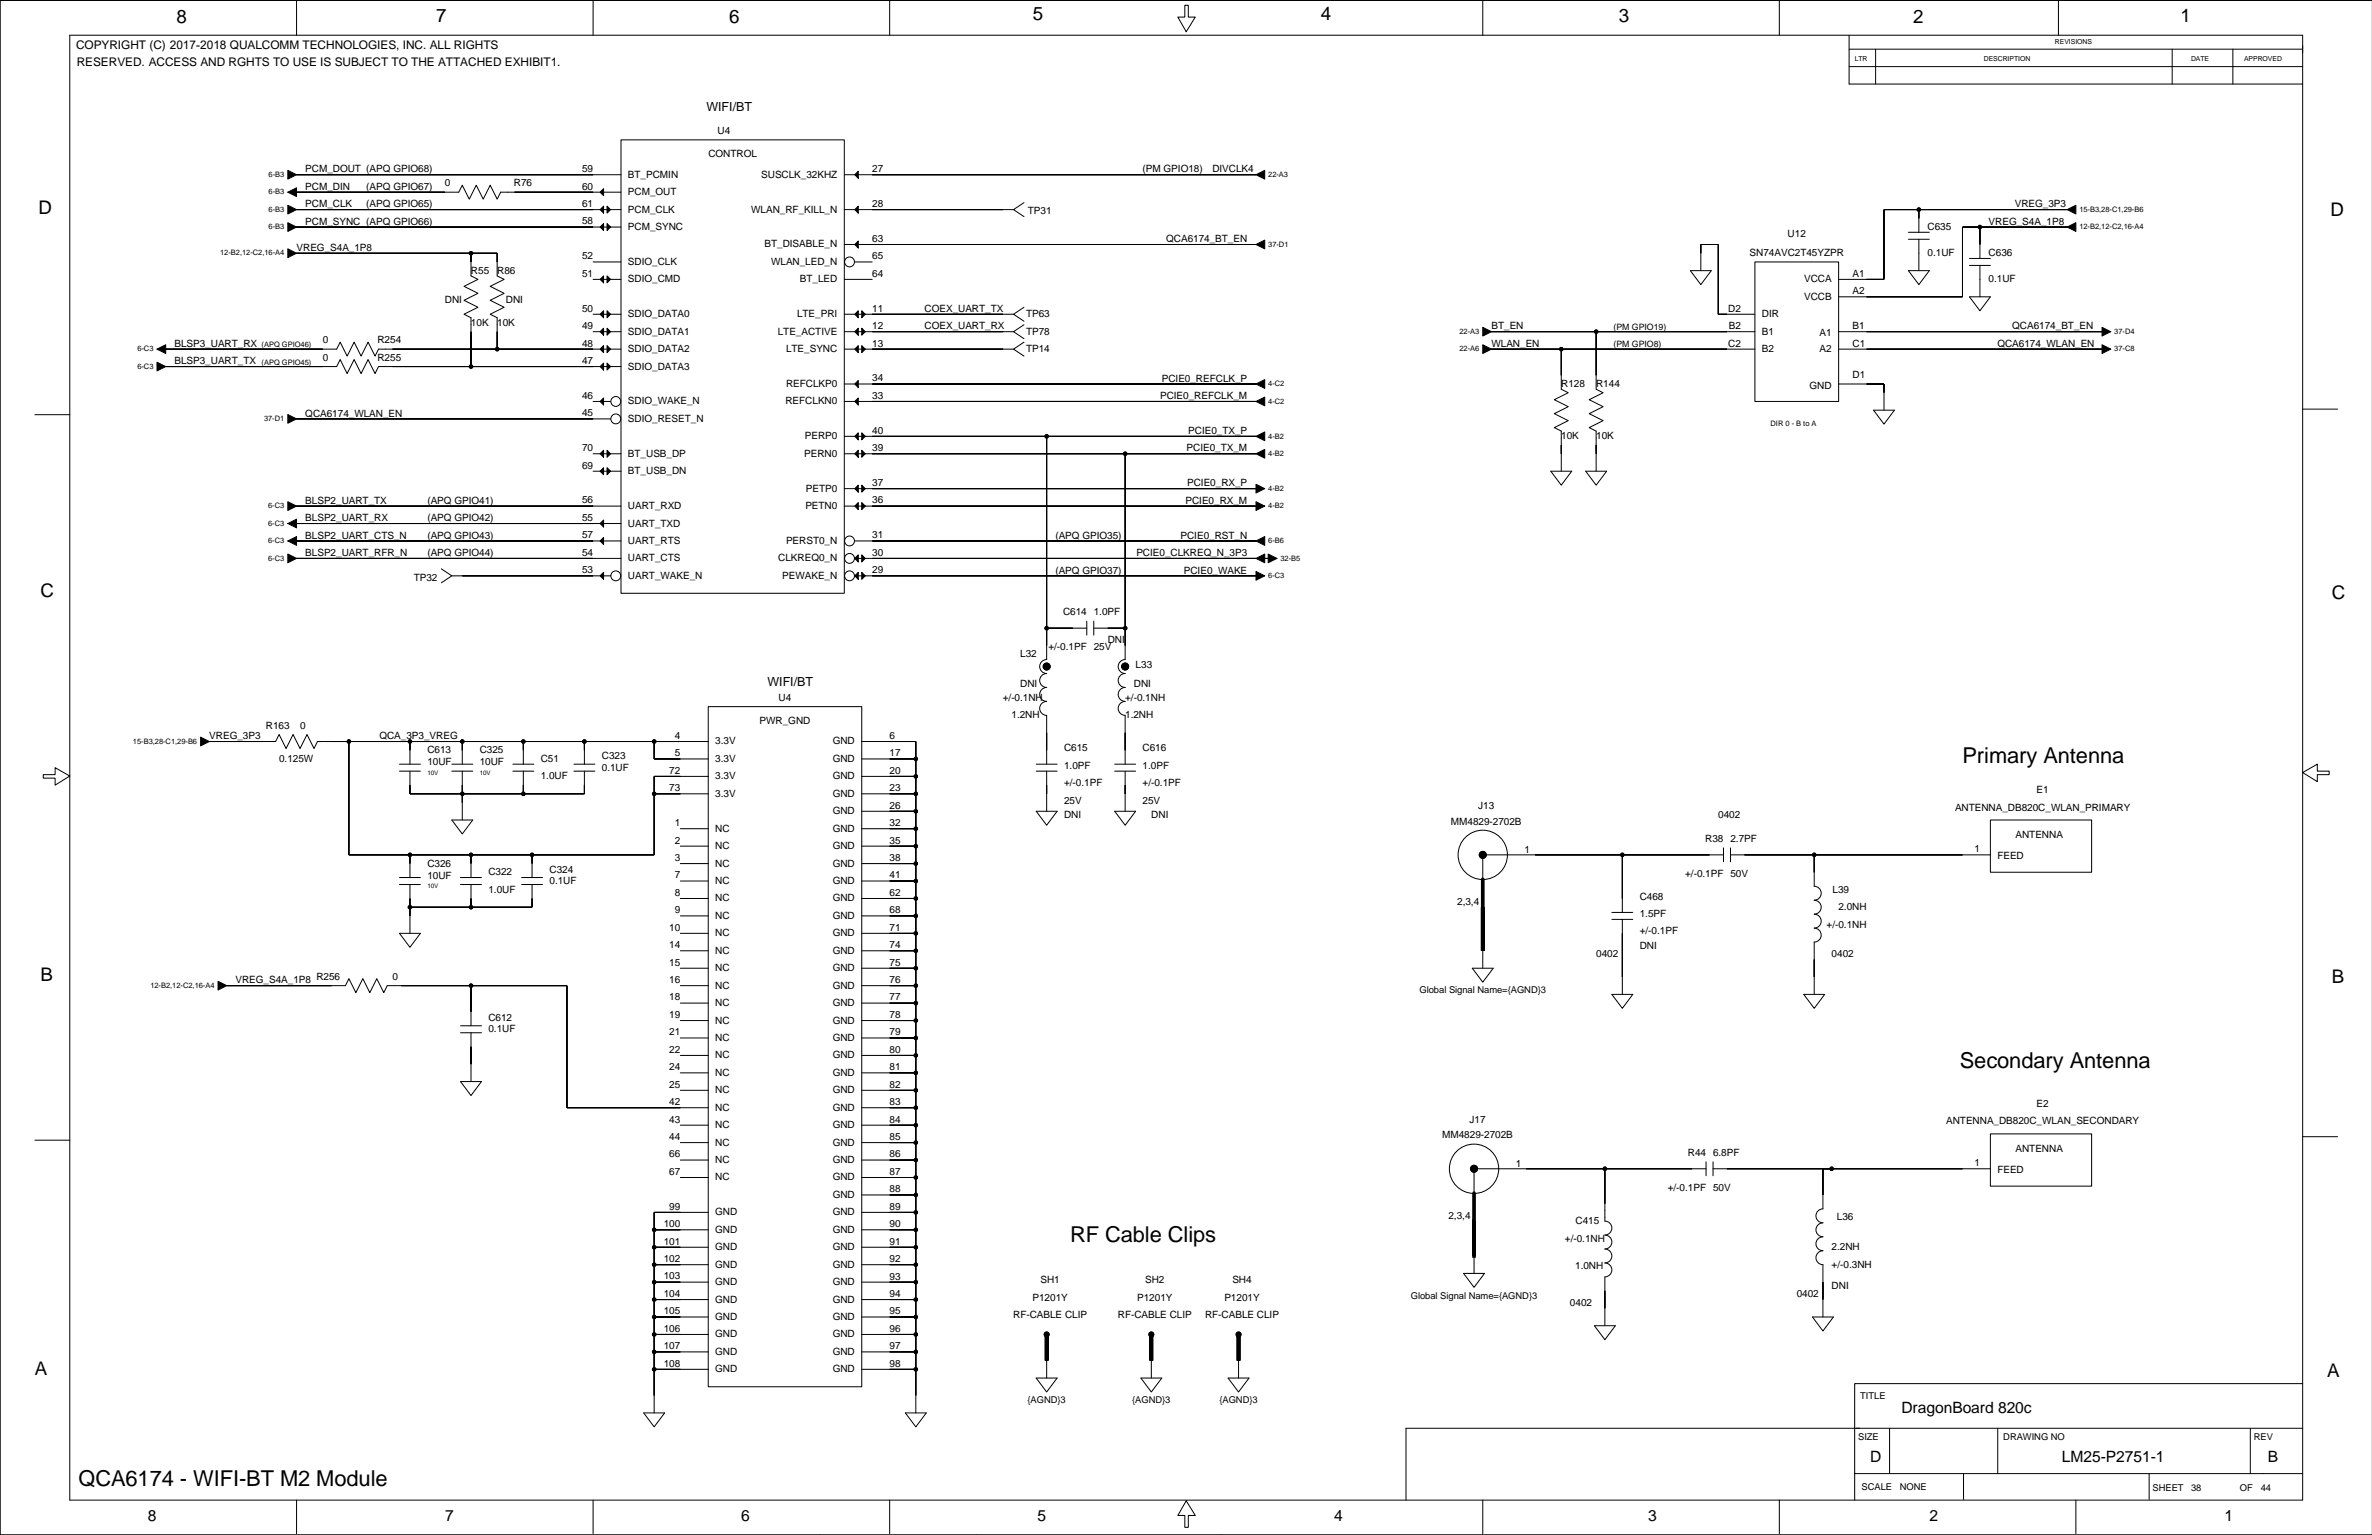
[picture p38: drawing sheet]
<svg xmlns="http://www.w3.org/2000/svg" width="863mm" height="559mm" viewBox="0 0 863 559" stroke-linecap="round" stroke-linejoin="round" font-family="sans-serif">
<defs><g id="words">
<g font-size="8">
<text x="714.2" y="277.7">Primary Antenna</text>
<text x="713.2" y="388.8">Secondary Antenna</text>
<text x="389.5" y="452.2">RF Cable Clips</text>
<text x="28.6" y="541.1">QCA6174 - WIFI-BT M2 Module</text>
</g>
<g font-size="6.8">
<text x="64.2" y="8.2">8</text>
<text x="158.7" y="8">7</text>
<text x="265.4" y="8.2">6</text>
<text x="375.8" y="7.5">5</text>
<text x="480.7" y="7.5">4</text>
<text x="589.1" y="8">3</text>
<text x="696.3" y="8.2">2</text>
<text x="793.6" y="8">1</text>
<text x="14" y="77.8">D</text>
<text x="848.2" y="78.6">D</text>
<text x="14.7" y="217.5">C</text>
<text x="848.7" y="218.2">C</text>
<text x="14.7" y="357.1">B</text>
<text x="848.7" y="357.9">B</text>
<text x="12.7" y="500.6">A</text>
<text x="846.9" y="501.4">A</text>
</g>
<g font-size="5.7">
<text x="692" y="514.3">DragonBoard 820c</text>
<text x="680.6" y="532.1">D</text>
<text x="750.4" y="532.1">LM25-P2751-1</text>
<text x="825.3" y="532.1">B</text>
<text x="53.8" y="553.7">8</text>
<text x="162" y="553.7">7</text>
<text x="269.7" y="553.7">6</text>
<text x="377.6" y="553.7">5</text>
<text x="485.5" y="553.7">4</text>
<text x="599.8" y="553.7">3</text>
<text x="702.1" y="553.7">2</text>
<text x="809.6" y="553.7">1</text>
</g>
<g font-size="4.6">
<text x="257.1" y="40.4">WIFI/BT</text>
<text x="279.3" y="249.9">WIFI/BT</text>
</g>
<g font-size="4.3">
<text x="27.7" y="18">COPYRIGHT (C) 2017-2018 QUALCOMM TECHNOLOGIES, INC. ALL RIGHTS</text>
<text x="27.9" y="24.1">RESERVED. ACCESS AND RGHTS TO USE IS SUBJECT TO THE ATTACHED EXHIBIT1.</text>
</g>
<g font-size="3.6">
<text x="261.2" y="48.8">U4</text>
<text x="257.8" y="57.1">CONTROL</text>
<text x="111.1" y="62.8">PCM_DOUT (APQ GPIO68)</text>
<text x="211.8" y="62.7">59</text>
<text x="228.5" y="64.7">BT_PCMIN</text>
<text x="277" y="64.7">SUSCLK_32KHZ</text>
<text x="317.4" y="62.7">27</text>
<text x="415.8" y="62.8">(PM GPIO18)</text>
<text x="441.2" y="62.8">DIVCLK4</text>
<text x="111.1" y="69.1">PCM_DIN</text>
<text x="133.3" y="69.1">(APQ GPIO67)</text>
<text x="161.9" y="67.9">0</text>
<text x="187" y="67.9">R76</text>
<text x="211.8" y="69">60</text>
<text x="228.5" y="71">PCM_OUT</text>
<text x="111.1" y="75.5">PCM_CLK</text>
<text x="133.3" y="75.5">(APQ GPIO65)</text>
<text x="211.8" y="75.4">61</text>
<text x="228.5" y="77.4">PCM_CLK</text>
<text x="273.4" y="77.4">WLAN_RF_KILL_N</text>
<text x="317.4" y="75.4">28</text>
<text x="733.3" y="75.5">VREG_3P3</text>
<text x="111.1" y="81.8">PCM_SYNC (APQ GPIO66)</text>
<text x="211.8" y="81.7">58</text>
<text x="228.5" y="83.7">PCM_SYNC</text>
<text x="374.1" y="78">TP31</text>
<text x="701.5" y="83.7">C635</text>
<text x="723.7" y="81.8">VREG_S4A_1P8</text>
<text x="317.4" y="88">63</text>
<text x="424.4" y="88.2">QCA6174_BT_EN</text>
<text x="650.6" y="86.3">U12</text>
<text x="107.9" y="91.4">VREG_S4A_1P8</text>
<text x="211.8" y="94.4">52</text>
<text x="278.2" y="90.1">BT_DISABLE_N</text>
<text x="317.4" y="94.4">65</text>
<text x="636.7" y="93.3">SN74AVC2T45YZPR</text>
<text x="701.5" y="93.3">0.1UF</text>
<text x="723.7" y="93.3">C636</text>
<text x="171.4" y="99.6">R55</text>
<text x="180.9" y="99.6">R86</text>
<text x="211.8" y="100.7">51</text>
<text x="228.5" y="96.4">SDIO_CLK</text>
<text x="280.6" y="96.4">WLAN_LED_N</text>
<text x="317.4" y="100.7">64</text>
<text x="674.2" y="100.7">A1</text>
<text x="228.5" y="102.8">SDIO_CMD</text>
<text x="291.1" y="102.8">BT_LED</text>
<text x="656.6" y="102.8">VCCA</text>
<text x="674.2" y="107.1">A2</text>
<text x="723.7" y="102.8">0.1UF</text>
<text x="161.9" y="110.4">DNI</text>
<text x="184.1" y="110.4">DNI</text>
<text x="211.8" y="113.4">50</text>
<text x="317.4" y="113.4">11</text>
<text x="336.5" y="113.6">COEX_UART_TX</text>
<text x="629" y="113.4">D2</text>
<text x="656.6" y="109.1">VCCB</text>
<text x="171.4" y="118.7">10K</text>
<text x="180.9" y="118.7">10K</text>
<text x="211.8" y="119.8">49</text>
<text x="228.5" y="115.5">SDIO_DATA0</text>
<text x="290.1" y="115.5">LTE_PRI</text>
<text x="317.4" y="119.8">12</text>
<text x="336.5" y="119.9">COEX_UART_RX</text>
<text x="373.4" y="115.5">TP63</text>
<text x="542.8" y="119.9">BT_EN</text>
<text x="629.2" y="119.8">B2</text>
<text x="641.2" y="115.5">DIR</text>
<text x="674.2" y="119.8">B1</text>
<text x="732.3" y="119.9">QCA6174_BT_EN</text>
<text x="117.4" y="125">0</text>
<text x="137.4" y="125">R254</text>
<text x="228.5" y="121.8">SDIO_DATA1</text>
<text x="283.1" y="121.8">LTE_ACTIVE</text>
<text x="373.4" y="121.8">TP78</text>
<text x="641.2" y="121.8">B1</text>
<text x="662.2" y="122.4">A1</text>
<text x="63.5" y="126.3">BLSP3_UART_RX</text>
<text x="117.4" y="131.4">0</text>
<text x="137.4" y="131.4">R255</text>
<text x="211.8" y="126.1">48</text>
<text x="228.5" y="128.2">SDIO_DATA2</text>
<text x="286.1" y="128.2">LTE_SYNC</text>
<text x="317.4" y="126.1">13</text>
<text x="373.4" y="128.2">TP14</text>
<text x="542.8" y="126.3">WLAN_EN</text>
<text x="629" y="126.1">C2</text>
<text x="641.2" y="128.2">B2</text>
<text x="662.2" y="128.2">A2</text>
<text x="674.2" y="126.1">C1</text>
<text x="726.9" y="126.3">QCA6174_WLAN_EN</text>
<text x="63.5" y="132.6">BLSP3_UART_TX</text>
<text x="211.8" y="132.5">47</text>
<text x="228.5" y="134.5">SDIO_DATA3</text>
<text x="674.2" y="137.6">D1</text>
<text x="286.1" y="140.9">REFCLKP0</text>
<text x="317.4" y="138.8">34</text>
<text x="422.8" y="139">PCIE0_REFCLK_P</text>
<text x="568.2" y="140.9">R128</text>
<text x="580.9" y="140.9">R144</text>
<text x="658.6" y="141.5">GND</text>
<text x="211.8" y="145.2">46</text>
<text x="228.5" y="147.2">SDIO_WAKE_N</text>
<text x="285.9" y="147.2">REFCLKN0</text>
<text x="317.4" y="145.2">33</text>
<text x="422.2" y="145.3">PCIE0_REFCLK_M</text>
<text x="111.1" y="151.7">QCA6174_WLAN_EN</text>
<text x="211.8" y="151.5">45</text>
<text x="228.5" y="153.6">SDIO_RESET_N</text>
<text x="292.9" y="159.9">PERP0</text>
<text x="317.4" y="157.9">40</text>
<text x="432.4" y="158">PCIE0_TX_P</text>
<text x="568.2" y="159.9">10K</text>
<text x="580.9" y="159.9">10K</text>
<text x="211.8" y="164.2">70</text>
<text x="228.5" y="166.3">BT_USB_DP</text>
<text x="292.7" y="166.3">PERN0</text>
<text x="317.4" y="164.2">39</text>
<text x="431.8" y="164.4">PCIE0_TX_M</text>
<text x="211.8" y="170.6">69</text>
<text x="228.5" y="172.6">BT_USB_DN</text>
<text x="293.3" y="179">PETP0</text>
<text x="317.4" y="176.9">37</text>
<text x="432" y="177.1">PCIE0_RX_P</text>
<text x="111.1" y="183.4">BLSP2_UART_TX</text>
<text x="155.5" y="183.4">(APQ GPIO41)</text>
<text x="211.8" y="183.3">56</text>
<text x="228.5" y="185.3">UART_RXD</text>
<text x="293.1" y="185.3">PETN0</text>
<text x="317.4" y="183.3">36</text>
<text x="431.4" y="183.4">PCIE0_RX_M</text>
<text x="111.1" y="189.8">BLSP2_UART_RX</text>
<text x="155.5" y="189.8">(APQ GPIO42)</text>
<text x="211.8" y="189.6">55</text>
<text x="228.5" y="191.7">UART_TXD</text>
<text x="111.1" y="196.1">BLSP2_UART_CTS_N</text>
<text x="155.5" y="196.1">(APQ GPIO43)</text>
<text x="211.8" y="196">57</text>
<text x="317.4" y="196">31</text>
<text x="384.1" y="196.1">(APQ GPIO35)</text>
<text x="429.6" y="196.1">PCIE0_RST_N</text>
<text x="111.1" y="202.5">BLSP2_UART_RFR_N</text>
<text x="155.5" y="202.5">(APQ GPIO44)</text>
<text x="211.8" y="202.3">54</text>
<text x="228.5" y="198">UART_RTS</text>
<text x="286.1" y="198">PERST0_N</text>
<text x="317.4" y="202.3">30</text>
<text x="413.6" y="202.5">PCIE0_CLKREQ_N_3P3</text>
<text x="211.8" y="208.7">53</text>
<text x="228.5" y="204.4">UART_CTS</text>
<text x="283.2" y="204.4">CLKREQ0_N</text>
<text x="317.4" y="208.7">29</text>
<text x="384.1" y="208.8">(APQ GPIO37)</text>
<text x="430.8" y="208.8">PCIE0_WAKE</text>
<text x="150.6" y="211.3">TP32</text>
<text x="228.5" y="210.7">UART_WAKE_N</text>
<text x="284.7" y="210.7">PEWAKE_N</text>
<text x="386.9" y="224">C614</text>
<text x="398.1" y="224">1.0PF</text>
<text x="371.3" y="239.3">L32</text>
<text x="381.6" y="236.7">+/-0.1PF 25V</text>
<text x="403.1" y="234.2">DNI</text>
<text x="413.3" y="243">L33</text>
<text x="371.3" y="250.1">DNI</text>
<text x="412.7" y="250.1">DNI</text>
<text x="283.4" y="255.2">U4</text>
<text x="364.9" y="255.2">+/-0.1NH</text>
<text x="409.5" y="255.2">+/-0.1NH</text>
<text x="276.4" y="263.4">PWR_GND</text>
<text x="368.1" y="261.5">1.2NH</text>
<text x="409.5" y="261.5">1.2NH</text>
<text x="76.2" y="269.1">VREG_3P3</text>
<text x="96.7" y="265.2">R163</text>
<text x="109.2" y="265.2">0</text>
<text x="138.1" y="269.1">QCA_3P3_VREG</text>
<text x="245.6" y="269">4</text>
<text x="323.8" y="269">6</text>
<text x="155.5" y="274.2">C613</text>
<text x="174.6" y="274.2">C325</text>
<text x="245.6" y="275.3">5</text>
<text x="260.3" y="271">3.3V</text>
<text x="303" y="271">GND</text>
<text x="323.8" y="275.3">17</text>
<text x="387.3" y="273.5">C615</text>
<text x="415.8" y="273.5">C616</text>
<text x="101.6" y="277.4">0.125W</text>
<text x="155.5" y="278.6">10UF</text>
<text x="174.6" y="278.6">10UF</text>
<text x="196.8" y="277.4">C51</text>
<text x="219" y="280.5">0.1UF</text>
<text x="219" y="276.4">C323</text>
<text x="243.6" y="281.7">72</text>
<text x="260.3" y="277.4">3.3V</text>
<text x="303" y="277.4">GND</text>
<text x="323.8" y="281.7">20</text>
<text x="387.3" y="279.8">1.0PF</text>
<text x="415.8" y="279.8">1.0PF</text>
<text x="196.8" y="283.7">1.0UF</text>
<text x="260.3" y="283.7">3.3V</text>
<text x="303" y="283.7">GND</text>
<text x="387.3" y="286.2">+/-0.1PF</text>
<text x="415.8" y="286.2">+/-0.1PF</text>
<text x="243.6" y="288">73</text>
<text x="260.3" y="290.1">3.3V</text>
<text x="303" y="290.1">GND</text>
<text x="323.8" y="288">23</text>
<text x="387.3" y="292.5">25V</text>
<text x="415.8" y="292.5">25V</text>
<text x="741.2" y="288.7">E1</text>
<text x="303" y="296.4">GND</text>
<text x="323.8" y="294.4">26</text>
<text x="387.3" y="297.7">DNI</text>
<text x="419" y="297.7">DNI</text>
<text x="538" y="294.5">J13</text>
<text x="625.3" y="297.7">0402</text>
<text x="711.5" y="295.1">ANTENNA_DB820C_WLAN_PRIMARY</text>
<text x="245.6" y="300.7">1</text>
<text x="260.3" y="302.8">NC</text>
<text x="303" y="302.8">GND</text>
<text x="323.8" y="300.7">32</text>
<text x="528" y="300.2">MM4829-2702B</text>
<text x="733.5" y="305.2">ANTENNA</text>
<text x="245.6" y="307.1">2</text>
<text x="260.3" y="309.1">NC</text>
<text x="303" y="309.1">GND</text>
<text x="323.8" y="307.1">35</text>
<text x="554.9" y="310.4">1</text>
<text x="620.6" y="306.5">R38</text>
<text x="629.8" y="306.5">2.7PF</text>
<text x="718.6" y="310.2">1</text>
<text x="155.5" y="315.5">C326</text>
<text x="200" y="317.6">C324</text>
<text x="245.6" y="313.4">3</text>
<text x="260.3" y="315.5">NC</text>
<text x="303" y="315.5">GND</text>
<text x="323.8" y="313.4">38</text>
<text x="726.9" y="312.9">FEED</text>
<text x="155.5" y="319.9">10UF</text>
<text x="177.8" y="318.6">C322</text>
<text x="200" y="321.8">0.1UF</text>
<text x="245.6" y="319.8">7</text>
<text x="260.3" y="321.8">NC</text>
<text x="303" y="321.8">GND</text>
<text x="323.8" y="319.8">41</text>
<text x="613.3" y="319.2">+/-0.1PF 50V</text>
<text x="177.8" y="325">1.0UF</text>
<text x="245.6" y="326.1">8</text>
<text x="260.3" y="328.2">NC</text>
<text x="303" y="328.2">GND</text>
<text x="323.8" y="326.1">62</text>
<text x="530.3" y="329.4">2,3,4</text>
<text x="596.8" y="327.5">C468</text>
<text x="666.9" y="325">L39</text>
<text x="245.6" y="332.5">9</text>
<text x="260.3" y="334.5">NC</text>
<text x="303" y="334.5">GND</text>
<text x="323.8" y="332.5">68</text>
<text x="596.8" y="333.8">1.5PF</text>
<text x="669.1" y="331.3">2.0NH</text>
<text x="243.6" y="338.8">10</text>
<text x="260.3" y="340.9">NC</text>
<text x="303" y="340.9">GND</text>
<text x="323.8" y="338.8">71</text>
<text x="596.8" y="340.2">+/-0.1PF</text>
<text x="664.7" y="337.7">+/-0.1NH</text>
<text x="243.6" y="345.2">14</text>
<text x="260.3" y="347.2">NC</text>
<text x="303" y="347.2">GND</text>
<text x="323.8" y="345.2">74</text>
<text x="596.8" y="345.3">DNI</text>
<text x="243.6" y="351.5">15</text>
<text x="260.3" y="353.6">NC</text>
<text x="303" y="353.6">GND</text>
<text x="323.8" y="351.5">75</text>
<text x="580.9" y="348.5">0402</text>
<text x="666.6" y="348.5">0402</text>
<text x="85.7" y="358">VREG_S4A_1P8</text>
<text x="115.2" y="356.7">R256</text>
<text x="142.8" y="356.7">0</text>
<text x="243.6" y="357.9">16</text>
<text x="260.3" y="359.9">NC</text>
<text x="303" y="359.9">GND</text>
<text x="323.8" y="357.9">76</text>
<text x="243.6" y="364.2">18</text>
<text x="323.8" y="364.2">77</text>
<text x="177.8" y="371.6">C612</text>
<text x="243.6" y="370.6">19</text>
<text x="260.3" y="366.3">NC</text>
<text x="303" y="366.3">GND</text>
<text x="323.8" y="370.6">78</text>
<text x="177.8" y="375.8">0.1UF</text>
<text x="243.6" y="376.9">21</text>
<text x="260.3" y="372.6">NC</text>
<text x="303" y="372.6">GND</text>
<text x="323.8" y="376.9">79</text>
<text x="243.6" y="383.3">22</text>
<text x="260.3" y="379">NC</text>
<text x="303" y="379">GND</text>
<text x="323.8" y="383.3">80</text>
<text x="243.6" y="389.6">24</text>
<text x="260.3" y="385.3">NC</text>
<text x="303" y="385.3">GND</text>
<text x="323.8" y="389.6">81</text>
<text x="243.6" y="396">25</text>
<text x="260.3" y="391.6">NC</text>
<text x="303" y="391.6">GND</text>
<text x="323.8" y="396">82</text>
<text x="260.3" y="398">NC</text>
<text x="303" y="398">GND</text>
<text x="243.6" y="402.3">42</text>
<text x="260.3" y="404.3">NC</text>
<text x="303" y="404.3">GND</text>
<text x="323.8" y="402.3">83</text>
<text x="741.2" y="403">E2</text>
<text x="243.6" y="408.7">43</text>
<text x="260.3" y="410.7">NC</text>
<text x="303" y="410.7">GND</text>
<text x="323.8" y="408.6">84</text>
<text x="534.8" y="408.8">J17</text>
<text x="708.3" y="409.4">ANTENNA_DB820C_WLAN_SECONDARY</text>
<text x="243.6" y="415">44</text>
<text x="260.3" y="417">NC</text>
<text x="303" y="417">GND</text>
<text x="323.8" y="415">85</text>
<text x="524.9" y="414.4">MM4829-2702B</text>
<text x="733.5" y="419.5">ANTENNA</text>
<text x="243.6" y="421.3">66</text>
<text x="260.3" y="423.4">NC</text>
<text x="303" y="423.4">GND</text>
<text x="323.8" y="421.3">86</text>
<text x="551.7" y="424.7">1</text>
<text x="614.3" y="420.8">R44</text>
<text x="623.4" y="420.8">6.8PF</text>
<text x="718.6" y="424.5">1</text>
<text x="243.6" y="427.7">67</text>
<text x="260.3" y="429.7">NC</text>
<text x="303" y="429.7">GND</text>
<text x="323.8" y="427.7">87</text>
<text x="726.9" y="427.1">FEED</text>
<text x="303" y="436.1">GND</text>
<text x="323.8" y="434">88</text>
<text x="606.9" y="433.5">+/-0.1PF 50V</text>
<text x="243.6" y="440.4">99</text>
<text x="260.3" y="442.4">GND</text>
<text x="303" y="442.4">GND</text>
<text x="323.8" y="440.4">89</text>
<text x="527.1" y="443.7">2,3,4</text>
<text x="241.6" y="446.7">100</text>
<text x="260.3" y="448.8">GND</text>
<text x="303" y="448.8">GND</text>
<text x="323.8" y="446.7">90</text>
<text x="573.4" y="445.6">C415</text>
<text x="668.5" y="444.3">L36</text>
<text x="241.6" y="453.1">101</text>
<text x="260.3" y="455.1">GND</text>
<text x="303" y="455.1">GND</text>
<text x="323.8" y="453.1">91</text>
<text x="569.5" y="452">+/-0.1NH</text>
<text x="666.6" y="455.1">2.2NH</text>
<text x="241.6" y="459.4">102</text>
<text x="260.3" y="461.5">GND</text>
<text x="303" y="461.5">GND</text>
<text x="323.8" y="459.4">92</text>
<text x="666.6" y="461.5">+/-0.3NH</text>
<text x="241.6" y="465.8">103</text>
<text x="260.3" y="467.8">GND</text>
<text x="303" y="467.8">GND</text>
<text x="323.8" y="465.8">93</text>
<text x="378.7" y="467.1">SH1</text>
<text x="416.8" y="467.1">SH2</text>
<text x="448.5" y="467.1">SH4</text>
<text x="573.3" y="462">1.0NH</text>
<text x="241.6" y="472.1">104</text>
<text x="323.8" y="472.1">94</text>
<text x="375.8" y="473.5">P1201Y</text>
<text x="413.8" y="473.5">P1201Y</text>
<text x="445.6" y="473.5">P1201Y</text>
<text x="653.9" y="472.3">0402</text>
<text x="666.6" y="469.1">DNI</text>
<text x="241.6" y="478.5">105</text>
<text x="260.3" y="474.2">GND</text>
<text x="303" y="474.2">GND</text>
<text x="323.8" y="478.5">95</text>
<text x="368.7" y="479.8">RF-CABLE CLIP</text>
<text x="406.8" y="479.8">RF-CABLE CLIP</text>
<text x="438.6" y="479.8">RF-CABLE CLIP</text>
<text x="571.4" y="475.4">0402</text>
<text x="241.6" y="484.8">106</text>
<text x="260.3" y="480.5">GND</text>
<text x="303" y="480.5">GND</text>
<text x="323.8" y="484.8">96</text>
<text x="241.6" y="491.2">107</text>
<text x="260.3" y="486.9">GND</text>
<text x="303" y="486.9">GND</text>
<text x="323.8" y="491.2">97</text>
<text x="241.6" y="497.5">108</text>
<text x="260.3" y="493.2">GND</text>
<text x="303" y="493.2">GND</text>
<text x="323.8" y="497.5">98</text>
<text x="260.3" y="499.6">GND</text>
<text x="303" y="499.6">GND</text>
</g>
<g font-size="3.4">
<text x="516.6" y="361.6">Global Signal Name={AGND}3</text>
<text x="513.4" y="472.7">Global Signal Name={AGND}3</text>
<text x="677" y="509.3">TITLE</text>
<text x="373.9" y="510.8">{AGND}3</text>
<text x="412" y="510.8">{AGND}3</text>
<text x="443.8" y="510.8">{AGND}3</text>
<text x="676.2" y="524.3">SIZE</text>
<text x="729.1" y="524.3">DRAWING NO</text>
<text x="820.2" y="524.3">REV</text>
<text x="677.5" y="542.6">SCALE</text>
<text x="691.4" y="542.6">NONE</text>
<text x="783.4" y="542.8">SHEET</text>
<text x="797.4" y="542.8">38</text>
<text x="815.2" y="542.8">OF</text>
<text x="822.8" y="542.8">44</text>
</g>
<g font-size="3.2">
<text x="587.2" y="120">(PM GPIO19)</text>
<text x="587.2" y="126.4">(PM GPIO8)</text>
</g>
<g font-size="2.7">
<text x="97.8" y="64.4">6-B3</text>
<text x="461.5" y="64.4">22-A3</text>
<text x="97.8" y="70.8">6-B3</text>
<text x="97.8" y="77.1">6-B3</text>
<text x="756.7" y="77.1">15-B3,28-C1,29-B6</text>
<text x="97.8" y="83.5">6-B3</text>
<text x="756.7" y="83.5">12-B2,12-C2,16-A4</text>
<text x="461.5" y="89.8">37-D1</text>
<text x="80.1" y="93">12-B2,12-C2,16-A4</text>
<text x="531.1" y="121.6">22-A3</text>
<text x="769.4" y="121.6">37-D4</text>
<text x="50" y="127.9">6-C3</text>
<text x="95.2" y="126.5">(APQ GPIO46)</text>
<text x="531.1" y="127.9">22-A6</text>
<text x="769.4" y="127.9">37-C8</text>
<text x="50" y="134.3">6-C3</text>
<text x="95.2" y="132.8">(APQ GPIO45)</text>
<text x="461.5" y="140.6">4-C2</text>
<text x="461.5" y="147">4-C2</text>
<text x="96.1" y="153.3">37-D1</text>
<text x="644.4" y="155">DIR 0 - B to A</text>
<text x="461.5" y="159.7">4-B2</text>
<text x="461.5" y="166">4-B2</text>
<text x="461.5" y="178.7">4-B2</text>
<text x="97.6" y="185">6-C3</text>
<text x="461.5" y="185">4-B2</text>
<text x="97.6" y="191.4">6-C3</text>
<text x="97.6" y="197.7">6-C3</text>
<text x="461.5" y="197.7">6-B6</text>
<text x="97.6" y="204.1">6-C3</text>
<text x="466" y="204.1">32-B5</text>
<text x="461.5" y="210.4">6-C3</text>
<text x="48.4" y="270.8">15-B3,28-C1,29-B6</text>
<text x="54.7" y="359.6">12-B2,12-C2,16-A4</text>
</g>
<g font-size="2.5">
<text x="747.9" y="16.1">REVISIONS</text>
<text x="675" y="22.2">LTR</text>
<text x="722" y="22.2">DESCRIPTION</text>
<text x="797.4" y="22.2">DATE</text>
<text x="816.7" y="22.2">APPROVED</text>
</g>
<g font-size="2.3">
<text x="155.5" y="282.1">10V</text>
<text x="174.6" y="282.1">10V</text>
<text x="155.5" y="323.4">10V</text>
</g>
</g></defs>
<g fill="none" stroke="#000" stroke-width=".36">
<path d="M0 .1h863.3h-863.3v558.7zM25.4 12.8h812.6v533.3h-812.6zM107.9 .1v12.7M215.9 .1v12.7M323.8 .1v12.7M431.2 1.9h1.3v4.3h2.5l-3.3 5.4-3-5.4h2.5zM539.6 .1v12.7M647.6 .1v12.7M672.9 12.8v17.8h165.1M672.9 17.9h165.1M682.6 17.9v12.7M749.1 .1v12.7"/>
<path d="M790.5 17.9v12.7M812.6 17.9v12.7M672.9 24.3h165.1M226 50.9h81.3v165.1h-81.3zM107.9 63.6h.1M107.9 70h.1M107.9 76.3h.1M107.9 70h59.1l1.2-2.6 2.6 5.1 2.5-5.1 2.6 5.1 2.5-5.1 2.5 5.1 1.3-2.5h43.8M107.9 63.6h118.1M107.9 76.3h118.1M307.3 63.6h149.8M307.3 76.3h61.6"/>
<path d="M372.7 73.8l-3.8 2.5 3.8 2.5M457.1 63.6h.1M698.3 76.3v8.3M752.3 76.3h.1M752.3 76.3h-66.7v25.4h-16.5M107.9 82.7h.1M107.9 92.2h.1M107.9 92.2h73v8.2l2.6 1.3-5.1 2.5 5.1 2.6-5.1 2.5 5.1 2.6-5.1 2.5 2.5 1.3v11.4M107.9 82.7h118.1M171.4 92.2v8.2l2.6 1.3-5.1 2.5 5.1 2.6-5.1 2.5 5.1 2.6-5.1 2.5 2.5 1.3v17.7M215.9 95.4h10.1M307.3 89h149.8"/>
<path d="M311.1 95.4h6.3M457.1 89h.1M615.2 98.5h7.6l-3.8 5.1zM619 98.5v-9.5h6.3v25.4h13.4M638.7 95.4h30.4v50.7h-30.4zM694.5 98.5h7.6l-3.8 5.1zM694.5 87.1h7.6M694.5 84.6h7.6M698.3 92.2h.1M698.3 87.1v11.4M716.8 96.6h7.6M716.8 94.1h7.6"/>
<path d="M720.6 82.7v11.4M720.6 96.6v11.5M752.3 82.7h.1M752.3 82.7h-38.1v25.4h-45.1M215.9 101.7h10.1M215.9 114.4h10.1M307.3 101.7h10.1M307.3 114.4h61.6M372.7 111.9l-3.8 2.5 3.8 2.5M372.7 118.2l-3.8 2.5 3.8 2.6M716.8 108.1h7.6l-3.8 5zM720.6 101.7h.1"/>
<path d="M60.3 133.4h.1M60.3 127.1h.1M60.3 127.1h62.2l1.3-2.5 2.5 5 2.6-5 2.5 5 2.6-5 2.5 5 1.3-2.5h88.2M60.3 133.4h62.2l1.3-2.5 2.5 5.1 2.6-5.1 2.5 5.1 2.6-5.1 2.5 5.1 1.3-2.6h88.2M215.9 120.7h10.1M307.3 127.1h61.6M307.3 139.8h149.8M307.3 120.7h61.6M372.7 124.6l-3.8 2.5 3.8 2.5M457.1 139.8h.1M542.8 120.7h95.9M542.8 120.7h.1"/>
<path d="M542.8 127.1h.1M542.8 127.1h95.9M568.2 127.1v14.6l2.5 1.3-5 2.5 5 2.5-5 2.6 5 2.5-5 2.6 2.5 1.2v14.6M580.9 120.7v21l2.5 1.3-5 2.5 5 2.5-5 2.6 5 2.5-5 2.6 2.5 1.2v14.6M669.1 127.1h95.9M669.1 139.8h16.5v9.5M669.1 120.7h95.9M765 127.1h.1M765 120.7h.1M12.7 151h12.7M107.9 152.5h.1M107.9 152.5h114.3"/>
<path d="M215.9 146.1h6.3M307.3 158.8h149.8M307.3 146.1h149.8M380.9 158.8v81.3a2.54 2.54 0 0 0-2.5 2.5 2.54 2.54 0 0 0 2.5 2.6 2.54 2.54 0 0 0-2.5 2.5 2.54 2.54 0 0 0 2.5 2.6 2.54 2.54 0 0 0-2.5 2.5 2.54 2.54 0 0 0 2.5 2.5 2.54 2.54 0 0 0-2.5 2.6 2.54 2.54 0 0 0 2.5 2.5v17.8M457.1 158.8h.1M457.1 146.1h.1M681.8 149.3h7.7l-3.9 5.1zM838 148.9h12.7M215.9 165.2h10.1M215.9 171.5h10.1M307.3 177.9h149.8M307.3 165.2h149.8"/>
<path d="M409.5 165.2v74.9a2.54 2.54 0 0 0-2.6 2.5 2.54 2.54 0 0 0 2.6 2.6 2.54 2.54 0 0 0-2.6 2.5 2.54 2.54 0 0 0 2.6 2.6 2.54 2.54 0 0 0-2.6 2.5 2.54 2.54 0 0 0 2.6 2.5 2.54 2.54 0 0 0-2.6 2.6 2.54 2.54 0 0 0 2.6 2.5v17.8M457.1 165.2h.1M457.1 177.9h.1M564.4 171.5h7.6l-3.8 5.1zM577.1 171.5h7.6l-3.8 5.1zM107.9 196.9h.1M107.9 190.6h.1M107.9 184.2h.1M107.9 184.2h118.1M107.9 196.9h118.1M107.9 190.6h118.1M307.3 184.2h149.8"/>
<path d="M311.1 196.9h146M457.1 196.9h.1M457.1 184.2h.1M107.9 203.3h.1M107.9 203.3h118.1M160.6 207.1l3.8 2.5-3.8 2.6M164.4 209.6h57.9M311.1 209.6h146M311.1 203.3h146M457.1 209.6h.1M457.1 203.3h.1M458.4 203.3h3.1"/>
<path d="M380.9 228.7h14.6M395.5 226.1v5.1M398.1 228.7h11.4M398.1 226.1v5.1M257.8 257.2h55.8v247.6h-55.8zM76.2 269.9h24.1l1.3-2.5 2.5 5.1 2.6-5.1 2.5 5.1 2.5-5.1 2.6 5.1 1.2-2.6h142.3M76.2 269.9h.1M127 269.9v41.3h111.1v-28.6h19.7M145.4 278.2h7.6M149.2 269.9v8.3M164.4 278.2h7.6M168.2 269.9v8.3"/>
<path d="M186.6 278.2h7.7M190.5 269.9v8.3M208.9 278.2h7.6M212.7 269.9v8.3M238.1 269.9v6.4h19.7M313.6 269.9h19.7v244.5M313.6 276.3h19.7M377.1 278.2h7.6M405.7 278.2h7.6M15.7 282h4.4v-2.5l5.3 3-5.3 3.3v-2.5h-4.4zM145.4 280.7h7.6M149.2 280.7v8.3h63.5v-8.3"/>
<path d="M164.4 298.5h7.6l-3.8 5.1zM164.4 280.7h7.6M168.2 280.7v17.8M186.6 280.7h7.7M190.5 280.7v8.3M208.9 280.7h7.6M238.1 289h19.7M313.6 295.3h19.7M313.6 282.6h19.7M313.6 289h19.7M377.1 295.3h7.6l-3.8 5.1zM377.1 280.7h7.6"/>
<path d="M380.9 280.7v14.6M405.7 295.3h7.6l-3.8 5.1zM405.7 280.7h7.6M409.5 280.7v14.6M724.4 298.5h36.8v19h-36.8zM838 281.2l5.3-3v2.5h4.4v1.3h-4.4v2.5zM145.4 319.5h7.6M149.2 311.2v8.3M167.6 319.5h7.6M171.4 311.2v8.3M189.8 319.5h7.6M193.6 311.2v8.3"/>
<path d="M247.6 301.7h10.2M247.6 308h10.2M247.6 314.4h10.2M313.6 301.7h19.7M313.6 308h19.7M313.6 314.4h19.7M539.6 311.2v8.9M540.9 311.2h86.3M590.4 311.2v21M627.2 308.7v5M629.8 311.2h94.6M629.8 308.7v5"/>
<path d="M660.2 311.2v11.4a2.54 2.54 0 0 1 2.6 2.6 2.54 2.54 0 0 1-2.6 2.5 2.54 2.54 0 0 1 2.6 2.6 2.54 2.54 0 0 1-2.6 2.5 2.54 2.54 0 0 1 2.6 2.5 2.54 2.54 0 0 1-2.6 2.6 2.54 2.54 0 0 1 2.6 2.5 2.54 2.54 0 0 1-2.6 2.5v19.1M145.4 339.8h7.6l-3.8 5.1zM145.4 322h7.6M149.2 322v17.8M167.6 322h7.6M171.4 322v8.3M189.8 322h7.6M193.6 322v8.3h-44.4M247.6 320.7h10.2M247.6 327.1h10.2M247.6 333.4h10.2M247.6 339.8h10.2"/>
<path d="M313.6 320.7h19.7M313.6 327.1h19.7M313.6 333.4h19.7M313.6 339.8h19.7M586.6 334.7h7.6M586.6 332.2h7.6M590.4 334.7v27.3M82.5 358.8h43.2l1.3-2.5 2.5 5.1 2.6-5.1 2.5 5.1 2.5-5.1 2.6 5.1 1.2-2.6h65.4v44.5h51.5M82.5 358.8h.1M171.4 358.8v14.6M247.6 346.1h10.2M247.6 352.5h10.2"/>
<path d="M247.6 358.8h10.2M313.6 346.1h19.7M313.6 352.5h19.7M313.6 358.8h19.7M535.8 352.5h7.6l-3.8 5.1zM539.6 346.1v6.4M167.6 376h7.6M167.6 373.4h7.6M171.4 376v17.7M247.6 365.2h10.2M247.6 371.5h10.2M247.6 377.9h10.2"/>
<path d="M313.6 365.2h19.7M313.6 371.5h19.7M313.6 377.9h19.7M586.6 362h7.6l-3.8 5.1zM656.4 362h7.7l-3.9 5.1zM167.6 393.7h7.6l-3.8 5.1zM247.6 396.9h10.2M247.6 384.2h10.2M247.6 390.6h10.2M313.6 396.9h19.7M313.6 384.2h19.7M313.6 390.6h19.7"/>
<path d="M12.7 415.1h12.7M247.6 409.6h10.2M247.6 416h10.2M313.6 403.3h19.7M313.6 409.6h19.7M313.6 416h19.7M724.4 412.8h36.8v19h-36.8zM838 413.8h12.7M247.6 422.3h10.2M247.6 428.7h10.2M313.6 422.3h19.7M313.6 428.7h19.7"/>
<path d="M313.6 435h19.7M536.5 425.5v8.9M537.7 425.5h83.2M584.1 425.5v19a2.54 2.54 0 0 1 2.5 2.6 2.54 2.54 0 0 1-2.5 2.5 2.54 2.54 0 0 1 2.5 2.5 2.54 2.54 0 0 1-2.5 2.6 2.54 2.54 0 0 1 2.5 2.5 2.54 2.54 0 0 1-2.5 2.6 2.54 2.54 0 0 1 2.5 2.5 2.54 2.54 0 0 1-2.5 2.5v17.8M620.9 422.9v5.1M623.4 425.5h101M623.4 422.9v5.1M663.4 425.5v14.6a2.54 2.54 0 0 0-2.5 2.5 2.54 2.54 0 0 0 2.5 2.6 2.54 2.54 0 0 0-2.5 2.5 2.54 2.54 0 0 0 2.5 2.5 2.54 2.54 0 0 0-2.5 2.6 2.54 2.54 0 0 0 2.5 2.5 2.54 2.54 0 0 0-2.5 2.6 2.54 2.54 0 0 0 2.5 2.5v19M238.1 447.7h19.7M238.1 454h19.7M257.8 441.4h-19.7v73M313.6 441.4h19.7"/>
<path d="M313.6 447.7h19.7M313.6 454h19.7M536.5 457.2v6.4M238.1 460.4h19.7M238.1 466.7h19.7M238.1 473.1h19.7M238.1 479.4h19.7M313.6 460.4h19.7M313.6 466.7h19.7M313.6 473.1h19.7M313.6 479.4h19.7M532.6 463.6h7.7l-3.8 5.1z"/>
<path d="M659.6 479.4h7.6l-3.8 5.1zM238.1 498.5h19.7M238.1 485.8h19.7M238.1 492.1h19.7M313.6 498.5h19.7M313.6 485.8h19.7M313.6 492.1h19.7M380.9 485.8h.1M380.9 485.8v1.3M380.9 495.3v6.4M419 485.8h.1M419 485.8v1.3"/>
<path d="M419 495.3v6.4M450.7 485.8h.1M450.7 485.8v1.3M450.7 495.3v6.4M580.3 482.6h7.6l-3.8 5.1zM234.3 514.4h7.6l-3.8 5zM329.5 514.4h7.6l-3.8 5zM377.1 501.7h7.6l-3.8 5zM415.2 501.7h7.6l-3.8 5zM446.9 501.7h7.7l-3.9 5zM687.7 519.9v16.6M727 519.9v16.6"/>
<path d="M819 519.9v16.6M838 503.7h-163v42.4M838 519.9h-326.3v26.2M675 536.5h163M714.6 536.5v9.3M782.1 536.5v9.3M0 558.8h863.3M107.9 546.1v12.2M215.9 546.1v12.2M298.4 558.8h.1M323.8 546.1v12.2M355.5 558.8h.1"/>
<path d="M431.7 546.4l3.3 5.3h-2.5v4.3h-1.3v-4.3h-2.5zM444.4 558.8h.1M539.6 546.1v12.2M539.6 558.8h.1M647.6 546.1v12.2M755.5 546.1v12.2"/>
<circle cx="698.3" cy="76.3" r=".63"/>
<circle cx="171.4" cy="92.2" r=".63"/>
<circle cx="309.2" cy="95.4" r="1.8"/>
<circle cx="720.6" cy="82.7" r=".63"/>
<circle cx="171.4" cy="133.4" r=".63"/>
<circle cx="180.9" cy="127.1" r=".63"/>
<circle cx="568.2" cy="127.1" r=".63"/>
<circle cx="580.9" cy="120.7" r=".63"/>
<circle cx="224.1" cy="152.5" r="1.8"/>
<circle cx="224.1" cy="146.1" r="1.8"/>
<circle cx="380.9" cy="158.8" r=".63"/>
<circle cx="409.5" cy="165.2" r=".63"/>
<circle cx="309.2" cy="196.9" r="1.8"/>
<circle cx="224.1" cy="209.6" r="1.8"/>
<circle cx="309.2" cy="203.3" r="1.8"/>
<circle cx="309.2" cy="209.6" r="1.8"/>
<circle cx="380.9" cy="228.7" r=".63"/>
<circle cx="409.5" cy="228.7" r=".63"/>
<circle cx="380.9" cy="242.6" r="1.27"/>
<circle cx="409.5" cy="242.6" r="1.27"/>
<circle cx="127" cy="269.9" r=".63"/>
<circle cx="149.2" cy="269.9" r=".63"/>
<circle cx="168.2" cy="269.9" r=".63"/>
<circle cx="190.5" cy="269.9" r=".63"/>
<circle cx="212.7" cy="269.9" r=".63"/>
<circle cx="238.1" cy="269.9" r=".63"/>
<circle cx="333.3" cy="276.3" r=".63"/>
<circle cx="168.2" cy="289" r=".63"/>
<circle cx="190.5" cy="289" r=".63"/>
<circle cx="238.1" cy="289" r=".63"/>
<circle cx="333.3" cy="295.3" r=".63"/>
<circle cx="333.3" cy="282.6" r=".63"/>
<circle cx="333.3" cy="289" r=".63"/>
<circle cx="149.2" cy="311.2" r=".63"/>
<circle cx="171.4" cy="311.2" r=".63"/>
<circle cx="193.6" cy="311.2" r=".63"/>
<circle cx="333.3" cy="301.7" r=".63"/>
<circle cx="333.3" cy="314.4" r=".63"/>
<circle cx="333.3" cy="308" r=".63"/>
<circle cx="539.6" cy="311.2" r="9"/>
<circle cx="539.6" cy="311.2" r="1.27"/>
<circle cx="590.4" cy="311.2" r=".63"/>
<circle cx="660.2" cy="311.2" r=".63"/>
<circle cx="149.2" cy="330.3" r=".63"/>
<circle cx="171.4" cy="330.3" r=".63"/>
<circle cx="333.3" cy="320.7" r=".63"/>
<circle cx="333.3" cy="333.4" r=".63"/>
<circle cx="333.3" cy="327.1" r=".63"/>
<circle cx="333.3" cy="339.8" r=".63"/>
<circle cx="171.4" cy="358.8" r=".63"/>
<circle cx="333.3" cy="346.1" r=".63"/>
<circle cx="333.3" cy="352.5" r=".63"/>
<circle cx="333.3" cy="358.8" r=".63"/>
<circle cx="333.3" cy="371.5" r=".63"/>
<circle cx="333.3" cy="377.9" r=".63"/>
<circle cx="333.3" cy="365.2" r=".63"/>
<circle cx="333.3" cy="390.6" r=".63"/>
<circle cx="333.3" cy="384.2" r=".63"/>
<circle cx="333.3" cy="396.9" r=".63"/>
<circle cx="333.3" cy="416" r=".63"/>
<circle cx="333.3" cy="403.3" r=".63"/>
<circle cx="333.3" cy="409.6" r=".63"/>
<circle cx="333.3" cy="435" r=".63"/>
<circle cx="333.3" cy="428.7" r=".63"/>
<circle cx="333.3" cy="422.3" r=".63"/>
<circle cx="536.5" cy="425.5" r="9"/>
<circle cx="536.5" cy="425.5" r="1.27"/>
<circle cx="584.1" cy="425.5" r=".63"/>
<circle cx="666.6" cy="425.5" r=".63"/>
<circle cx="238.1" cy="454" r=".63"/>
<circle cx="238.1" cy="447.7" r=".63"/>
<circle cx="333.3" cy="447.7" r=".63"/>
<circle cx="333.3" cy="454" r=".63"/>
<circle cx="333.3" cy="441.4" r=".63"/>
<circle cx="238.1" cy="460.4" r=".63"/>
<circle cx="238.1" cy="473.1" r=".63"/>
<circle cx="238.1" cy="479.4" r=".63"/>
<circle cx="238.1" cy="466.7" r=".63"/>
<circle cx="333.3" cy="460.4" r=".63"/>
<circle cx="333.3" cy="473.1" r=".63"/>
<circle cx="333.3" cy="466.7" r=".63"/>
<circle cx="333.3" cy="479.4" r=".63"/>
<circle cx="238.1" cy="492.1" r=".63"/>
<circle cx="238.1" cy="498.5" r=".63"/>
<circle cx="238.1" cy="485.8" r=".63"/>
<circle cx="333.3" cy="492.1" r=".63"/>
<circle cx="333.3" cy="498.5" r=".63"/>
<circle cx="333.3" cy="485.8" r=".63"/>
<circle cx="380.9" cy="485.8" r=".9"/>
<circle cx="419" cy="485.8" r=".9"/>
<circle cx="450.7" cy="485.8" r=".9"/>
</g>
<g fill="#000" stroke="#000" stroke-width=".36">
<path d="M104.8 70l3.1-1.6v3.1z" fill-rule="evenodd"/>
<path d="M104.8 62l3.1 1.6-3.1 1.6z" fill-rule="evenodd"/>
<path d="M104.8 74.7l3.1 1.6-3.1 1.6z" fill-rule="evenodd"/>
<path d="M107.9 70h54z" fill-rule="evenodd"/>
<path d="M107.9 76.3h108z" fill-rule="evenodd"/>
<path d="M107.9 63.6h108z" fill-rule="evenodd"/>
<path d="M187.3 70h28.6z" fill-rule="evenodd"/>
<path d="M219.7 75v2.6l-1.3-1.3z" fill-rule="evenodd"/>
<path d="M219.7 68.7v2.5l-1.3-1.2z" fill-rule="evenodd"/>
<path d="M220.9 75l1.3 1.3-1.3 1.3z" fill-rule="evenodd"/>
<path d="M312.3 62.3v2.6l-1.2-1.3z" fill-rule="evenodd"/>
<path d="M312.3 75v2.6l-1.2-1.3z" fill-rule="evenodd"/>
<path d="M317.4 76.3h47.6z" fill-rule="evenodd"/>
<path d="M317.4 63.6h139.7z" fill-rule="evenodd"/>
<path d="M457.1 63.6l3.2-1.6v3.2z" fill-rule="evenodd"/>
<path d="M685.6 76.3v25.4z" fill-rule="evenodd"/>
<path d="M685.6 76.3h12.7z" fill-rule="evenodd"/>
<path d="M698.3 76.3v3.2z" fill-rule="evenodd"/>
<path d="M698.3 76.3h54z" fill-rule="evenodd"/>
<path d="M752.3 76.3l3.2-1.6v3.2z" fill-rule="evenodd"/>
<path d="M104.8 81.1l3.1 1.6-3.1 1.5z" fill-rule="evenodd"/>
<path d="M104.8 90.6l3.1 1.6-3.1 1.6z" fill-rule="evenodd"/>
<path d="M171.4 92.2v3.2z" fill-rule="evenodd"/>
<path d="M107.9 92.2h63.5z" fill-rule="evenodd"/>
<path d="M171.4 92.2h9.5z" fill-rule="evenodd"/>
<path d="M180.9 92.2v3.2z" fill-rule="evenodd"/>
<path d="M107.9 82.7h108z" fill-rule="evenodd"/>
<path d="M219.7 81.4v2.5l-1.3-1.2z" fill-rule="evenodd"/>
<path d="M220.9 81.4l1.3 1.3-1.3 1.2z" fill-rule="evenodd"/>
<path d="M311.1 89l1.2-1.3v2.6z" fill-rule="evenodd"/>
<path d="M317.4 89h139.7z" fill-rule="evenodd"/>
<path d="M457.1 89l3.2-1.6v3.2z" fill-rule="evenodd"/>
<path d="M619 89v3.2z" fill-rule="evenodd"/>
<path d="M619 89h6.3z" fill-rule="evenodd"/>
<path d="M625.3 89v25.4z" fill-rule="evenodd"/>
<path d="M714.2 82.7v25.4z" fill-rule="evenodd"/>
<path d="M714.2 82.7h6.4z" fill-rule="evenodd"/>
<path d="M720.6 82.7v6.3z" fill-rule="evenodd"/>
<path d="M720.6 82.7h31.7z" fill-rule="evenodd"/>
<path d="M752.3 82.7l3.2-1.6v3.1z" fill-rule="evenodd"/>
<path d="M218.4 101.7l1.3-1.3v2.6z" fill-rule="evenodd"/>
<path d="M219.7 113.1v2.6l-1.3-1.3z" fill-rule="evenodd"/>
<path d="M220.9 100.4l1.3 1.3-1.3 1.3z" fill-rule="evenodd"/>
<path d="M220.9 113.1l1.3 1.3-1.3 1.3z" fill-rule="evenodd"/>
<path d="M311.1 114.4l1.2-1.3v2.6z" fill-rule="evenodd"/>
<path d="M313.6 113.1l1.3 1.3-1.3 1.3z" fill-rule="evenodd"/>
<path d="M317.4 114.4h47.6z" fill-rule="evenodd"/>
<path d="M625.3 114.4h3.2z" fill-rule="evenodd"/>
<path d="M679.3 101.7h6.3z" fill-rule="evenodd"/>
<path d="M679.3 108.1h34.9z" fill-rule="evenodd"/>
<path d="M57.1 127.1l3.2-1.6v3.2z" fill-rule="evenodd"/>
<path d="M57.1 131.9l3.2 1.5-3.2 1.6z" fill-rule="evenodd"/>
<path d="M60.3 127.1h57.1z" fill-rule="evenodd"/>
<path d="M60.3 133.4h57.1z" fill-rule="evenodd"/>
<path d="M142.8 133.4h28.6z" fill-rule="evenodd"/>
<path d="M171.4 120.7v12.7z" fill-rule="evenodd"/>
<path d="M142.8 127.1h38.1z" fill-rule="evenodd"/>
<path d="M180.9 120.7v6.4z" fill-rule="evenodd"/>
<path d="M180.9 127.1h35z" fill-rule="evenodd"/>
<path d="M171.4 133.4h44.5z" fill-rule="evenodd"/>
<path d="M218.4 120.7l1.3-1.2v2.5z" fill-rule="evenodd"/>
<path d="M219.7 125.8v2.6l-1.3-1.3z" fill-rule="evenodd"/>
<path d="M218.4 133.4l1.3-1.2v2.5z" fill-rule="evenodd"/>
<path d="M220.9 119.5l1.3 1.2-1.3 1.3z" fill-rule="evenodd"/>
<path d="M220.9 125.8l1.3 1.3-1.3 1.3z" fill-rule="evenodd"/>
<path d="M220.9 132.2l1.3 1.2-1.3 1.3z" fill-rule="evenodd"/>
<path d="M312.3 119.5v2.5l-1.2-1.3z" fill-rule="evenodd"/>
<path d="M311.1 127.1l1.2-1.3v2.6z" fill-rule="evenodd"/>
<path d="M313.6 119.5l1.3 1.2-1.3 1.3z" fill-rule="evenodd"/>
<path d="M313.6 125.8l1.3 1.3-1.3 1.3z" fill-rule="evenodd"/>
<path d="M317.4 127.1h47.6z" fill-rule="evenodd"/>
<path d="M317.4 120.7h47.6z" fill-rule="evenodd"/>
<path d="M317.4 139.8h139.7z" fill-rule="evenodd"/>
<path d="M457.1 139.8l3.2-1.6v3.2z" fill-rule="evenodd"/>
<path d="M539.6 119.2l3.2 1.5-3.2 1.6z" fill-rule="evenodd"/>
<path d="M539.6 125.5l3.2 1.6-3.2 1.6z" fill-rule="evenodd"/>
<path d="M542.8 127.1h25.4z" fill-rule="evenodd"/>
<path d="M568.2 127.1v9.5z" fill-rule="evenodd"/>
<path d="M542.8 120.7h38.1z" fill-rule="evenodd"/>
<path d="M580.9 120.7v15.9z" fill-rule="evenodd"/>
<path d="M568.2 127.1h60.3z" fill-rule="evenodd"/>
<path d="M580.9 120.7h47.6z" fill-rule="evenodd"/>
<path d="M685.6 139.8v3.2z" fill-rule="evenodd"/>
<path d="M679.3 139.8h6.3z" fill-rule="evenodd"/>
<path d="M679.3 120.7h85.7z" fill-rule="evenodd"/>
<path d="M679.3 127.1h85.7z" fill-rule="evenodd"/>
<path d="M765 125.5l3.2 1.6-3.2 1.6z" fill-rule="evenodd"/>
<path d="M765 119.2l3.2 1.5-3.2 1.6z" fill-rule="evenodd"/>
<path d="M104.8 150.9l3.1 1.6-3.1 1.6z" fill-rule="evenodd"/>
<path d="M107.9 152.5h108z" fill-rule="evenodd"/>
<path d="M218.4 146.1l1.3-1.2v2.5z" fill-rule="evenodd"/>
<path d="M312.3 138.5v2.6l-1.2-1.3z" fill-rule="evenodd"/>
<path d="M311.1 146.1l1.2-1.2v2.5z" fill-rule="evenodd"/>
<path d="M313.6 157.6l1.3 1.2-1.3 1.3z" fill-rule="evenodd"/>
<path d="M380.9 158.8v69.9z" fill-rule="evenodd"/>
<path d="M317.4 158.8h63.5z" fill-rule="evenodd"/>
<path d="M317.4 146.1h139.7z" fill-rule="evenodd"/>
<path d="M380.9 158.8h76.2z" fill-rule="evenodd"/>
<path d="M457.1 158.8l3.2-1.5v3.1z" fill-rule="evenodd"/>
<path d="M457.1 146.1l3.2-1.5v3.1z" fill-rule="evenodd"/>
<path d="M219.7 163.9v2.6l-1.3-1.3z" fill-rule="evenodd"/>
<path d="M219.7 170.3v2.5l-1.3-1.3z" fill-rule="evenodd"/>
<path d="M220.9 163.9l1.3 1.3-1.3 1.3z" fill-rule="evenodd"/>
<path d="M220.9 170.3l1.3 1.2-1.3 1.3z" fill-rule="evenodd"/>
<path d="M312.3 157.6v2.5l-1.2-1.3z" fill-rule="evenodd"/>
<path d="M311.1 165.2l1.2-1.3v2.6z" fill-rule="evenodd"/>
<path d="M312.3 176.6v2.6l-1.2-1.3z" fill-rule="evenodd"/>
<path d="M313.6 163.9l1.3 1.3-1.3 1.3z" fill-rule="evenodd"/>
<path d="M313.6 176.6l1.3 1.3-1.3 1.3z" fill-rule="evenodd"/>
<path d="M409.5 165.2v63.5z" fill-rule="evenodd"/>
<path d="M317.4 165.2h92.1z" fill-rule="evenodd"/>
<path d="M317.4 177.9h139.7z" fill-rule="evenodd"/>
<path d="M409.5 165.2h47.6z" fill-rule="evenodd"/>
<path d="M457.1 165.2l3.2-1.6v3.2z" fill-rule="evenodd"/>
<path d="M457.1 176.3l3.2 1.6-3.2 1.6z" fill-rule="evenodd"/>
<path d="M568.2 162v3.2z" fill-rule="evenodd"/>
<path d="M580.9 162v3.2z" fill-rule="evenodd"/>
<path d="M104.8 196.9l3.1-1.6v3.2z" fill-rule="evenodd"/>
<path d="M104.8 190.6l3.1-1.6v3.2z" fill-rule="evenodd"/>
<path d="M104.8 182.6l3.1 1.6-3.1 1.6z" fill-rule="evenodd"/>
<path d="M107.9 190.6h108z" fill-rule="evenodd"/>
<path d="M107.9 184.2h108z" fill-rule="evenodd"/>
<path d="M107.9 196.9h108z" fill-rule="evenodd"/>
<path d="M218.4 190.6l1.3-1.3v2.6z" fill-rule="evenodd"/>
<path d="M218.4 196.9l1.3-1.2v2.5z" fill-rule="evenodd"/>
<path d="M312.3 183v2.5l-1.2-1.3z" fill-rule="evenodd"/>
<path d="M313.6 183l1.3 1.2-1.3 1.3z" fill-rule="evenodd"/>
<path d="M317.4 184.2h139.7z" fill-rule="evenodd"/>
<path d="M317.4 196.9h139.7z" fill-rule="evenodd"/>
<path d="M457.1 196.9l3.2-1.6v3.2z" fill-rule="evenodd"/>
<path d="M457.1 182.6l3.2 1.6-3.2 1.6z" fill-rule="evenodd"/>
<path d="M104.8 201.7l3.1 1.6-3.1 1.6z" fill-rule="evenodd"/>
<path d="M107.9 203.3h108z" fill-rule="evenodd"/>
<path d="M168.2 209.6h47.7z" fill-rule="evenodd"/>
<path d="M218.4 209.6l1.3-1.2v2.5z" fill-rule="evenodd"/>
<path d="M312.3 202v2.6l-1.2-1.3z" fill-rule="evenodd"/>
<path d="M311.1 209.6l1.2-1.2v2.5z" fill-rule="evenodd"/>
<path d="M313.6 202l1.3 1.3-1.3 1.3z" fill-rule="evenodd"/>
<path d="M313.6 208.4l1.3 1.2-1.3 1.3z" fill-rule="evenodd"/>
<path d="M317.4 209.6h139.7z" fill-rule="evenodd"/>
<path d="M317.4 203.3h139.7z" fill-rule="evenodd"/>
<path d="M457.1 203.3l3.2-1.6v3.2z" fill-rule="evenodd"/>
<path d="M457.1 208l3.2 1.6-3.2 1.6z" fill-rule="evenodd"/>
<path d="M461.5 201.7l3.2 1.6-3.2 1.6z" fill-rule="evenodd"/>
<path d="M380.9 228.7v6.3z" fill-rule="evenodd"/>
<path d="M380.9 228.7h9.5z" fill-rule="evenodd"/>
<path d="M409.5 228.7v6.3z" fill-rule="evenodd"/>
<path d="M403.1 228.7h6.4z" fill-rule="evenodd"/>
<path d="M73 268.4l3.2 1.5-3.2 1.6z" fill-rule="evenodd"/>
<path d="M76.2 269.9h19z" fill-rule="evenodd"/>
<path d="M120.6 269.9h6.4z" fill-rule="evenodd"/>
<path d="M127 269.9v41.3z" fill-rule="evenodd"/>
<path d="M149.2 269.9v3.2z" fill-rule="evenodd"/>
<path d="M127 269.9h22.2z" fill-rule="evenodd"/>
<path d="M168.2 269.9v3.2z" fill-rule="evenodd"/>
<path d="M149.2 269.9h19z" fill-rule="evenodd"/>
<path d="M190.5 269.9v3.2z" fill-rule="evenodd"/>
<path d="M168.2 269.9h22.3z" fill-rule="evenodd"/>
<path d="M212.7 269.9v3.2z" fill-rule="evenodd"/>
<path d="M190.5 269.9h22.2z" fill-rule="evenodd"/>
<path d="M238.1 269.9v6.4z" fill-rule="evenodd"/>
<path d="M212.7 269.9h25.4z" fill-rule="evenodd"/>
<path d="M238.1 276.3h9.5z" fill-rule="evenodd"/>
<path d="M238.1 269.9h9.5z" fill-rule="evenodd"/>
<path d="M323.8 276.3h9.5z" fill-rule="evenodd"/>
<path d="M333.3 276.3v6.3z" fill-rule="evenodd"/>
<path d="M333.3 269.9v6.4z" fill-rule="evenodd"/>
<path d="M323.8 269.9h9.5z" fill-rule="evenodd"/>
<path d="M380.9 266.8v6.3z" fill-rule="evenodd"/>
<path d="M409.5 266.8v6.3z" fill-rule="evenodd"/>
<path d="M149.2 285.8v3.2z" fill-rule="evenodd"/>
<path d="M149.2 289h19z" fill-rule="evenodd"/>
<path d="M168.2 285.8v3.2z" fill-rule="evenodd"/>
<path d="M168.2 289v3.2z" fill-rule="evenodd"/>
<path d="M190.5 285.8v3.2z" fill-rule="evenodd"/>
<path d="M168.2 289h22.3z" fill-rule="evenodd"/>
<path d="M212.7 285.8v3.2z" fill-rule="evenodd"/>
<path d="M190.5 289h22.2z" fill-rule="evenodd"/>
<path d="M238.1 282.6v6.4z" fill-rule="evenodd"/>
<path d="M238.1 289v22.2z" fill-rule="evenodd"/>
<path d="M238.1 282.6h9.5z" fill-rule="evenodd"/>
<path d="M238.1 289h9.5z" fill-rule="evenodd"/>
<path d="M323.8 282.6h9.5z" fill-rule="evenodd"/>
<path d="M333.3 282.6v6.4z" fill-rule="evenodd"/>
<path d="M323.8 289h9.5z" fill-rule="evenodd"/>
<path d="M333.3 289v6.3z" fill-rule="evenodd"/>
<path d="M323.8 295.3h9.5z" fill-rule="evenodd"/>
<path d="M333.3 295.3v6.4z" fill-rule="evenodd"/>
<path d="M380.9 285.8v3.2z" fill-rule="evenodd"/>
<path d="M409.5 285.8v3.2z" fill-rule="evenodd"/>
<path d="M149.2 311.2v3.2z" fill-rule="evenodd"/>
<path d="M127 311.2h22.2z" fill-rule="evenodd"/>
<path d="M171.4 311.2v3.2z" fill-rule="evenodd"/>
<path d="M149.2 311.2h22.2z" fill-rule="evenodd"/>
<path d="M193.6 311.2v3.2z" fill-rule="evenodd"/>
<path d="M171.4 311.2h22.2z" fill-rule="evenodd"/>
<path d="M193.6 311.2h44.5z" fill-rule="evenodd"/>
<path d="M323.8 301.7h9.5z" fill-rule="evenodd"/>
<path d="M333.3 301.7v6.3z" fill-rule="evenodd"/>
<path d="M323.8 308h9.5z" fill-rule="evenodd"/>
<path d="M333.3 308v6.4z" fill-rule="evenodd"/>
<path d="M323.8 314.4h9.5z" fill-rule="evenodd"/>
<path d="M333.3 314.4v6.3z" fill-rule="evenodd"/>
<path d="M558.7 311.2h31.7z" fill-rule="evenodd"/>
<path d="M590.4 311.2v15.9z" fill-rule="evenodd"/>
<path d="M590.4 311.2h31.8z" fill-rule="evenodd"/>
<path d="M634.9 311.2h25.3z" fill-rule="evenodd"/>
<path d="M660.2 311.2v6.4z" fill-rule="evenodd"/>
<path d="M660.2 311.2h54z" fill-rule="evenodd"/>
<path d="M149.2 327.1v3.2z" fill-rule="evenodd"/>
<path d="M149.2 330.3v3.1z" fill-rule="evenodd"/>
<path d="M171.4 327.1v3.2z" fill-rule="evenodd"/>
<path d="M149.2 330.3h22.2z" fill-rule="evenodd"/>
<path d="M193.6 327.1v3.2z" fill-rule="evenodd"/>
<path d="M171.4 330.3h22.2z" fill-rule="evenodd"/>
<path d="M323.8 320.7h9.5z" fill-rule="evenodd"/>
<path d="M333.3 320.7v6.4z" fill-rule="evenodd"/>
<path d="M323.8 327.1h9.5z" fill-rule="evenodd"/>
<path d="M333.3 327.1v6.3z" fill-rule="evenodd"/>
<path d="M323.8 339.8h9.5z" fill-rule="evenodd"/>
<path d="M333.3 339.8v6.3z" fill-rule="evenodd"/>
<path d="M323.8 333.4h9.5z" fill-rule="evenodd"/>
<path d="M333.3 333.4v6.4z" fill-rule="evenodd"/>
<path d="M590.4 339.8v15.8z" fill-rule="evenodd"/>
<path d="M79.4 357.2l3.1 1.6-3.1 1.6z" fill-rule="evenodd"/>
<path d="M82.5 358.8h38.1z" fill-rule="evenodd"/>
<path d="M146 358.8h25.4z" fill-rule="evenodd"/>
<path d="M171.4 358.8v9.5z" fill-rule="evenodd"/>
<path d="M171.4 358.8h34.9z" fill-rule="evenodd"/>
<path d="M206.3 358.8v44.5z" fill-rule="evenodd"/>
<path d="M323.8 346.1h9.5z" fill-rule="evenodd"/>
<path d="M333.3 346.1v6.4z" fill-rule="evenodd"/>
<path d="M323.8 352.5h9.5z" fill-rule="evenodd"/>
<path d="M333.3 352.5v6.3z" fill-rule="evenodd"/>
<path d="M323.8 358.8h9.5z" fill-rule="evenodd"/>
<path d="M333.3 358.8v6.4z" fill-rule="evenodd"/>
<path d="M660.2 349.3v6.3z" fill-rule="evenodd"/>
<path d="M323.8 365.2h9.5z" fill-rule="evenodd"/>
<path d="M333.3 365.2v6.3z" fill-rule="evenodd"/>
<path d="M323.8 377.9h9.5z" fill-rule="evenodd"/>
<path d="M333.3 377.9v6.3z" fill-rule="evenodd"/>
<path d="M323.8 371.5h9.5z" fill-rule="evenodd"/>
<path d="M333.3 371.5v6.4z" fill-rule="evenodd"/>
<path d="M171.4 381v6.4z" fill-rule="evenodd"/>
<path d="M323.8 384.2h9.5z" fill-rule="evenodd"/>
<path d="M333.3 384.2v6.4z" fill-rule="evenodd"/>
<path d="M323.8 390.6h9.5z" fill-rule="evenodd"/>
<path d="M333.3 390.6v6.3z" fill-rule="evenodd"/>
<path d="M323.8 396.9h9.5z" fill-rule="evenodd"/>
<path d="M333.3 396.9v6.4z" fill-rule="evenodd"/>
<path d="M206.3 403.3h41.3z" fill-rule="evenodd"/>
<path d="M323.8 403.3h9.5z" fill-rule="evenodd"/>
<path d="M333.3 403.3v6.3z" fill-rule="evenodd"/>
<path d="M323.8 416h9.5z" fill-rule="evenodd"/>
<path d="M333.3 416v6.3z" fill-rule="evenodd"/>
<path d="M323.8 409.6h9.5z" fill-rule="evenodd"/>
<path d="M333.3 409.6v6.4z" fill-rule="evenodd"/>
<path d="M323.8 422.3h9.5z" fill-rule="evenodd"/>
<path d="M333.3 422.3v6.4z" fill-rule="evenodd"/>
<path d="M323.8 428.7h9.5z" fill-rule="evenodd"/>
<path d="M333.3 428.7v6.3z" fill-rule="evenodd"/>
<path d="M323.8 435h9.5z" fill-rule="evenodd"/>
<path d="M333.3 435v6.4z" fill-rule="evenodd"/>
<path d="M584.1 425.5v12.7z" fill-rule="evenodd"/>
<path d="M555.5 425.5h28.6z" fill-rule="evenodd"/>
<path d="M584.1 425.5h31.7z" fill-rule="evenodd"/>
<path d="M663.4 425.5v9.5z" fill-rule="evenodd"/>
<path d="M628.5 425.5h38.1z" fill-rule="evenodd"/>
<path d="M663.4 425.5h3.2z" fill-rule="evenodd"/>
<path d="M666.6 425.5h47.6z" fill-rule="evenodd"/>
<path d="M238.1 454v6.4z" fill-rule="evenodd"/>
<path d="M238.1 447.7v6.3z" fill-rule="evenodd"/>
<path d="M238.1 441.4v6.3z" fill-rule="evenodd"/>
<path d="M238.1 454h9.5z" fill-rule="evenodd"/>
<path d="M238.1 447.7h9.5z" fill-rule="evenodd"/>
<path d="M238.1 441.4h9.5z" fill-rule="evenodd"/>
<path d="M323.8 441.4h9.5z" fill-rule="evenodd"/>
<path d="M333.3 441.4v6.3z" fill-rule="evenodd"/>
<path d="M323.8 454h9.5z" fill-rule="evenodd"/>
<path d="M333.3 454v6.4z" fill-rule="evenodd"/>
<path d="M323.8 447.7h9.5z" fill-rule="evenodd"/>
<path d="M333.3 447.7v6.3z" fill-rule="evenodd"/>
<path d="M238.1 479.4v6.4z" fill-rule="evenodd"/>
<path d="M238.1 473.1v6.3z" fill-rule="evenodd"/>
<path d="M238.1 466.7v6.4z" fill-rule="evenodd"/>
<path d="M238.1 460.4v6.3z" fill-rule="evenodd"/>
<path d="M238.1 479.4h9.5z" fill-rule="evenodd"/>
<path d="M238.1 473.1h9.5z" fill-rule="evenodd"/>
<path d="M238.1 466.7h9.5z" fill-rule="evenodd"/>
<path d="M238.1 460.4h9.5z" fill-rule="evenodd"/>
<path d="M323.8 460.4h9.5z" fill-rule="evenodd"/>
<path d="M333.3 460.4v6.3z" fill-rule="evenodd"/>
<path d="M323.8 466.7h9.5z" fill-rule="evenodd"/>
<path d="M333.3 466.7v6.4z" fill-rule="evenodd"/>
<path d="M323.8 473.1h9.5z" fill-rule="evenodd"/>
<path d="M333.3 473.1v6.3z" fill-rule="evenodd"/>
<path d="M323.8 479.4h9.5z" fill-rule="evenodd"/>
<path d="M333.3 479.4v6.4z" fill-rule="evenodd"/>
<path d="M584.1 469.9v6.4z" fill-rule="evenodd"/>
<path d="M663.4 466.7v6.4z" fill-rule="evenodd"/>
<path d="M238.1 498.5v9.5z" fill-rule="evenodd"/>
<path d="M238.1 492.1v6.4z" fill-rule="evenodd"/>
<path d="M238.1 485.8v6.3z" fill-rule="evenodd"/>
<path d="M238.1 492.1h9.5z" fill-rule="evenodd"/>
<path d="M238.1 485.8h9.5z" fill-rule="evenodd"/>
<path d="M238.1 498.5h9.5z" fill-rule="evenodd"/>
<path d="M333.3 492.1v6.4z" fill-rule="evenodd"/>
<path d="M333.3 485.8v6.3z" fill-rule="evenodd"/>
<path d="M333.3 498.5v9.5z" fill-rule="evenodd"/>
<path d="M323.8 498.5h9.5z" fill-rule="evenodd"/>
<path d="M323.8 485.8h9.5z" fill-rule="evenodd"/>
<path d="M323.8 492.1h9.5z" fill-rule="evenodd"/>
<circle cx="698.3" cy="76.3" r=".63"/>
<circle cx="171.4" cy="92.2" r=".63"/>
<circle cx="720.6" cy="82.7" r=".63"/>
<circle cx="171.4" cy="133.4" r=".63"/>
<circle cx="180.9" cy="127.1" r=".63"/>
<circle cx="568.2" cy="127.1" r=".63"/>
<circle cx="580.9" cy="120.7" r=".63"/>
<circle cx="380.9" cy="158.8" r=".63"/>
<circle cx="409.5" cy="165.2" r=".63"/>
<circle cx="380.9" cy="228.7" r=".63"/>
<circle cx="409.5" cy="228.7" r=".63"/>
<circle cx="380.9" cy="242.6" r="1.27"/>
<circle cx="409.5" cy="242.6" r="1.27"/>
<circle cx="127" cy="269.9" r=".63"/>
<circle cx="149.2" cy="269.9" r=".63"/>
<circle cx="168.2" cy="269.9" r=".63"/>
<circle cx="190.5" cy="269.9" r=".63"/>
<circle cx="212.7" cy="269.9" r=".63"/>
<circle cx="238.1" cy="269.9" r=".63"/>
<circle cx="333.3" cy="276.3" r=".63"/>
<circle cx="168.2" cy="289" r=".63"/>
<circle cx="190.5" cy="289" r=".63"/>
<circle cx="238.1" cy="289" r=".63"/>
<circle cx="333.3" cy="295.3" r=".63"/>
<circle cx="333.3" cy="282.6" r=".63"/>
<circle cx="333.3" cy="289" r=".63"/>
<circle cx="149.2" cy="311.2" r=".63"/>
<circle cx="171.4" cy="311.2" r=".63"/>
<circle cx="193.6" cy="311.2" r=".63"/>
<circle cx="333.3" cy="301.7" r=".63"/>
<circle cx="333.3" cy="314.4" r=".63"/>
<circle cx="333.3" cy="308" r=".63"/>
<circle cx="539.6" cy="311.2" r="1.27"/>
<circle cx="590.4" cy="311.2" r=".63"/>
<circle cx="660.2" cy="311.2" r=".63"/>
<circle cx="149.2" cy="330.3" r=".63"/>
<circle cx="171.4" cy="330.3" r=".63"/>
<circle cx="333.3" cy="320.7" r=".63"/>
<circle cx="333.3" cy="333.4" r=".63"/>
<circle cx="333.3" cy="327.1" r=".63"/>
<circle cx="333.3" cy="339.8" r=".63"/>
<circle cx="171.4" cy="358.8" r=".63"/>
<circle cx="333.3" cy="346.1" r=".63"/>
<circle cx="333.3" cy="352.5" r=".63"/>
<circle cx="333.3" cy="358.8" r=".63"/>
<circle cx="333.3" cy="371.5" r=".63"/>
<circle cx="333.3" cy="377.9" r=".63"/>
<circle cx="333.3" cy="365.2" r=".63"/>
<circle cx="333.3" cy="390.6" r=".63"/>
<circle cx="333.3" cy="384.2" r=".63"/>
<circle cx="333.3" cy="396.9" r=".63"/>
<circle cx="333.3" cy="416" r=".63"/>
<circle cx="333.3" cy="403.3" r=".63"/>
<circle cx="333.3" cy="409.6" r=".63"/>
<circle cx="333.3" cy="435" r=".63"/>
<circle cx="333.3" cy="428.7" r=".63"/>
<circle cx="333.3" cy="422.3" r=".63"/>
<circle cx="536.5" cy="425.5" r="1.27"/>
<circle cx="584.1" cy="425.5" r=".63"/>
<circle cx="666.6" cy="425.5" r=".63"/>
<circle cx="238.1" cy="454" r=".63"/>
<circle cx="238.1" cy="447.7" r=".63"/>
<circle cx="333.3" cy="447.7" r=".63"/>
<circle cx="333.3" cy="454" r=".63"/>
<circle cx="333.3" cy="441.4" r=".63"/>
<circle cx="238.1" cy="460.4" r=".63"/>
<circle cx="238.1" cy="473.1" r=".63"/>
<circle cx="238.1" cy="479.4" r=".63"/>
<circle cx="238.1" cy="466.7" r=".63"/>
<circle cx="333.3" cy="460.4" r=".63"/>
<circle cx="333.3" cy="473.1" r=".63"/>
<circle cx="333.3" cy="466.7" r=".63"/>
<circle cx="333.3" cy="479.4" r=".63"/>
<circle cx="238.1" cy="492.1" r=".63"/>
<circle cx="238.1" cy="498.5" r=".63"/>
<circle cx="238.1" cy="485.8" r=".63"/>
<circle cx="333.3" cy="492.1" r=".63"/>
<circle cx="333.3" cy="498.5" r=".63"/>
<circle cx="333.3" cy="485.8" r=".63"/>
<circle cx="380.9" cy="485.8" r=".9"/>
<circle cx="419" cy="485.8" r=".9"/>
<circle cx="450.7" cy="485.8" r=".9"/>
</g>
<path d="M539.6 320.1v10.2M536.5 434.4v10.1" fill="none" stroke="#000" stroke-width="1.3"/>
<g fill="#000" stroke="#000" stroke-width="1.3" stroke-linecap="butt">
<path d="M539.6 330.3v15.8z" fill-rule="evenodd"/>
<path d="M536.5 444.5v12.7z" fill-rule="evenodd"/>
<path d="M380.9 485.8v9.5z" fill-rule="evenodd"/>
<path d="M419 485.8v9.5z" fill-rule="evenodd"/>
<path d="M450.7 485.8v9.5z" fill-rule="evenodd"/>
</g>
<path d="M539.6 330.3v15.8M536.5 444.5v12.7M380.9 485.8v9.5M419 485.8v9.5M450.7 485.8v9.5" fill="none" stroke="#000" stroke-width="1.3" stroke-linecap="butt"/>
<use href="#words"/>
</svg>
